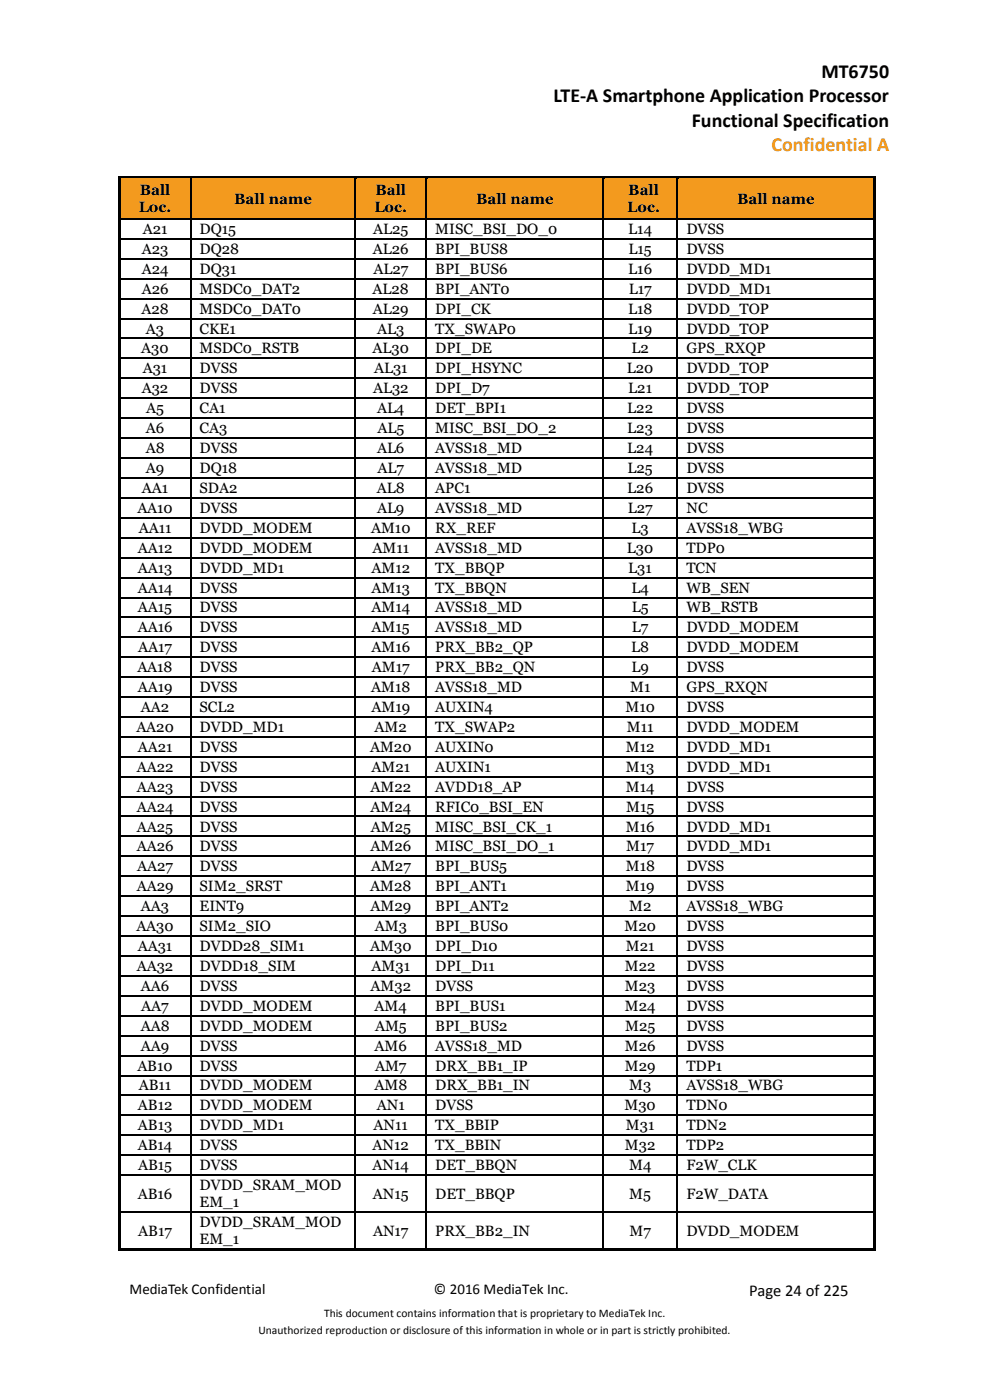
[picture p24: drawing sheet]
<svg xmlns="http://www.w3.org/2000/svg" width="210mm" height="297mm" viewBox="0 0 210 297" stroke-linecap="round" stroke-linejoin="round" font-family="sans-serif">
<defs><g id="words">
<g font-size="4.2">
<text x="174.2" y="16.5">MT6750</text>
<text x="117.4" y="21.7">LTE-A Smartphone Application Processor</text>
<text x="146.8" y="26.9">Functional Specification</text>
</g>
<text font-size="4.2" fill="#f39a1e" x="163.7" y="32.1">Confidential A</text>
<text font-size="3.5" x="159" y="275">Page 24 of 225</text>
<g font-size="3.2">
<text x="29.6" y="41.4">Ball</text>
<text x="79.6" y="41.4">Ball</text>
<text x="133.3" y="41.4">Ball</text>
<text x="29.4" y="45">Loc.</text>
<text x="49.7" y="43.2">Ball name</text>
<text x="79.4" y="45">Loc.</text>
<text x="101" y="43.2">Ball name</text>
<text x="133.1" y="45">Loc.</text>
<text x="156.4" y="43.2">Ball name</text>
<text x="30.1" y="53.9">A23</text>
<text x="30.3" y="49.7">A21</text>
<text x="42.3" y="49.7">DQ15</text>
<text x="42.3" y="53.9">DQ28</text>
<text x="79.1" y="53.9">AL26</text>
<text x="79.2" y="49.7">AL25</text>
<text x="92.3" y="49.7">MISC_BSI_DO_0</text>
<text x="92.3" y="53.9">BPI_BUS8</text>
<text x="133.3" y="49.7">L14</text>
<text x="133.3" y="53.9">L15</text>
<text x="145.6" y="49.7">DVSS</text>
<text x="145.6" y="53.9">DVSS</text>
<text x="30.1" y="58.1">A24</text>
<text x="42.3" y="58.1">DQ31</text>
<text x="79.2" y="58.1">AL27</text>
<text x="92.3" y="58.1">BPI_BUS6</text>
<text x="133.3" y="58.1">L16</text>
<text x="145.6" y="58.1">DVDD_MD1</text>
<text x="30.1" y="62.3">A26</text>
<text x="42.3" y="62.3">MSDC0_DAT2</text>
<text x="79.1" y="62.3">AL28</text>
<text x="92.3" y="62.3">BPI_ANT0</text>
<text x="133.4" y="62.3">L17</text>
<text x="145.6" y="62.3">DVDD_MD1</text>
<text x="30" y="66.6">A28</text>
<text x="31" y="70.8">A3</text>
<text x="42.3" y="66.6">MSDC0_DAT0</text>
<text x="42.3" y="70.8">CKE1</text>
<text x="79.1" y="66.6">AL29</text>
<text x="80" y="70.8">AL3</text>
<text x="92.3" y="66.6">DPI_CK</text>
<text x="92.3" y="70.8">TX_SWAP0</text>
<text x="133.2" y="66.6">L18</text>
<text x="133.3" y="70.8">L19</text>
<text x="145.6" y="66.6">DVDD_TOP</text>
<text x="145.6" y="70.8">DVDD_TOP</text>
<text x="30" y="75">A30</text>
<text x="42.3" y="75">MSDC0_RSTB</text>
<text x="79.1" y="75">AL30</text>
<text x="92.3" y="75">DPI_DE</text>
<text x="134" y="75">L2</text>
<text x="145.6" y="75">GPS_RXQP</text>
<text x="30.1" y="83.4">A32</text>
<text x="30.3" y="79.2">A31</text>
<text x="42.3" y="79.2">DVSS</text>
<text x="42.3" y="83.4">DVSS</text>
<text x="79.1" y="83.4">AL32</text>
<text x="79.4" y="79.2">AL31</text>
<text x="92.3" y="79.2">DPI_HSYNC</text>
<text x="92.3" y="83.4">DPI_D7</text>
<text x="133" y="79.2">L20</text>
<text x="133.3" y="83.4">L21</text>
<text x="145.6" y="79.2">DVDD_TOP</text>
<text x="145.6" y="83.4">DVDD_TOP</text>
<text x="31" y="87.7">A5</text>
<text x="42.3" y="87.7">CA1</text>
<text x="80" y="87.7">AL4</text>
<text x="92.3" y="87.7">DET_BPI1</text>
<text x="133.1" y="87.7">L22</text>
<text x="145.6" y="87.7">DVSS</text>
<text x="31" y="91.9">A6</text>
<text x="42.3" y="91.9">CA3</text>
<text x="80.1" y="91.9">AL5</text>
<text x="92.3" y="91.9">MISC_BSI_DO_2</text>
<text x="133.1" y="91.9">L23</text>
<text x="145.6" y="91.9">DVSS</text>
<text x="30.9" y="96.1">A8</text>
<text x="31" y="100.3">A9</text>
<text x="42.3" y="96.1">DVSS</text>
<text x="42.3" y="100.3">DQ18</text>
<text x="80" y="96.1">AL6</text>
<text x="80.1" y="100.3">AL7</text>
<text x="92.3" y="96.1">AVSS18_MD</text>
<text x="92.3" y="100.3">AVSS18_MD</text>
<text x="133.1" y="96.1">L24</text>
<text x="133.1" y="100.3">L25</text>
<text x="145.6" y="96.1">DVSS</text>
<text x="145.6" y="100.3">DVSS</text>
<text x="30.1" y="104.6">AA1</text>
<text x="42.3" y="104.6">SDA2</text>
<text x="79.9" y="104.6">AL8</text>
<text x="92.3" y="104.6">APC1</text>
<text x="133.1" y="104.6">L26</text>
<text x="145.6" y="104.6">DVSS</text>
<text x="29.1" y="108.8">AA10</text>
<text x="29.4" y="113">AA11</text>
<text x="42.3" y="108.8">DVSS</text>
<text x="42.3" y="113">DVDD_MODEM</text>
<text x="78.7" y="113">AM10</text>
<text x="80" y="108.8">AL9</text>
<text x="92.3" y="108.8">AVSS18_MD</text>
<text x="92.3" y="113">RX_REF</text>
<text x="133.2" y="108.8">L27</text>
<text x="134" y="113">L3</text>
<text x="145.6" y="108.8">NC</text>
<text x="145.6" y="113">AVSS18_WBG</text>
<text x="29.2" y="117.2">AA12</text>
<text x="42.3" y="117.2">DVDD_MODEM</text>
<text x="79" y="117.2">AM11</text>
<text x="92.3" y="117.2">AVSS18_MD</text>
<text x="133" y="117.2">L30</text>
<text x="145.6" y="117.2">TDP0</text>
<text x="29.2" y="121.5">AA13</text>
<text x="29.2" y="125.7">AA14</text>
<text x="42.3" y="121.5">DVDD_MD1</text>
<text x="42.3" y="125.7">DVSS</text>
<text x="78.8" y="121.5">AM12</text>
<text x="78.8" y="125.7">AM13</text>
<text x="92.3" y="121.5">TX_BBQP</text>
<text x="92.3" y="125.7">TX_BBQN</text>
<text x="133.3" y="121.5">L31</text>
<text x="134" y="125.7">L4</text>
<text x="145.6" y="121.5">TCN</text>
<text x="145.6" y="125.7">WB_SEN</text>
<text x="29.3" y="129.9">AA15</text>
<text x="42.3" y="129.9">DVSS</text>
<text x="78.8" y="129.9">AM14</text>
<text x="92.3" y="129.9">AVSS18_MD</text>
<text x="134" y="129.9">L5</text>
<text x="145.6" y="129.9">WB_RSTB</text>
<text x="29.2" y="134.2">AA16</text>
<text x="42.3" y="134.2">DVSS</text>
<text x="78.8" y="134.2">AM15</text>
<text x="92.3" y="134.2">AVSS18_MD</text>
<text x="134.1" y="134.2">L7</text>
<text x="145.6" y="134.2">DVDD_MODEM</text>
<text x="29.1" y="142.6">AA18</text>
<text x="29.3" y="138.4">AA17</text>
<text x="42.3" y="138.4">DVSS</text>
<text x="42.3" y="142.6">DVSS</text>
<text x="78.8" y="138.4">AM16</text>
<text x="78.9" y="142.6">AM17</text>
<text x="92.3" y="138.4">PRX_BB2_QP</text>
<text x="92.3" y="142.6">PRX_BB2_QN</text>
<text x="133.9" y="138.4">L8</text>
<text x="134" y="142.6">L9</text>
<text x="145.6" y="138.4">DVDD_MODEM</text>
<text x="145.6" y="142.6">DVSS</text>
<text x="29.2" y="146.8">AA19</text>
<text x="42.3" y="146.8">DVSS</text>
<text x="78.8" y="146.8">AM18</text>
<text x="92.3" y="146.8">AVSS18_MD</text>
<text x="133.7" y="146.8">M1</text>
<text x="145.6" y="146.8">GPS_RXQN</text>
<text x="28.9" y="155.3">AA20</text>
<text x="29.9" y="151.1">AA2</text>
<text x="42.3" y="151.1">SCL2</text>
<text x="42.3" y="155.3">DVDD_MD1</text>
<text x="78.8" y="151.1">AM19</text>
<text x="79.5" y="155.3">AM2</text>
<text x="92.3" y="151.1">AUXIN4</text>
<text x="92.3" y="155.3">TX_SWAP2</text>
<text x="132.7" y="151.1">M10</text>
<text x="133" y="155.3">M11</text>
<text x="145.6" y="151.1">DVSS</text>
<text x="145.6" y="155.3">DVDD_MODEM</text>
<text x="29.2" y="159.5">AA21</text>
<text x="42.3" y="159.5">DVSS</text>
<text x="78.5" y="159.5">AM20</text>
<text x="92.3" y="159.5">AUXIN0</text>
<text x="132.8" y="159.5">M12</text>
<text x="145.6" y="159.5">DVDD_MD1</text>
<text x="29" y="163.7">AA22</text>
<text x="29" y="168">AA23</text>
<text x="42.3" y="163.7">DVSS</text>
<text x="42.3" y="168">DVSS</text>
<text x="78.6" y="168">AM22</text>
<text x="78.8" y="163.7">AM21</text>
<text x="92.3" y="163.7">AUXIN1</text>
<text x="92.3" y="168">AVDD18_AP</text>
<text x="132.8" y="163.7">M13</text>
<text x="132.8" y="168">M14</text>
<text x="145.6" y="163.7">DVDD_MD1</text>
<text x="145.6" y="168">DVSS</text>
<text x="29" y="172.2">AA24</text>
<text x="42.3" y="172.2">DVSS</text>
<text x="78.6" y="172.2">AM24</text>
<text x="92.3" y="172.2">RFIC0_BSI_EN</text>
<text x="132.8" y="172.2">M15</text>
<text x="145.6" y="172.2">DVSS</text>
<text x="29" y="176.4">AA25</text>
<text x="42.3" y="176.4">DVSS</text>
<text x="78.7" y="176.4">AM25</text>
<text x="92.3" y="176.4">MISC_BSI_CK_1</text>
<text x="132.8" y="176.4">M16</text>
<text x="145.6" y="176.4">DVDD_MD1</text>
<text x="29" y="180.6">AA26</text>
<text x="29.1" y="184.9">AA27</text>
<text x="42.3" y="180.6">DVSS</text>
<text x="42.3" y="184.9">DVSS</text>
<text x="78.6" y="180.6">AM26</text>
<text x="78.7" y="184.9">AM27</text>
<text x="92.3" y="180.6">MISC_BSI_DO_1</text>
<text x="92.3" y="184.9">BPI_BUS5</text>
<text x="132.7" y="184.9">M18</text>
<text x="132.9" y="180.6">M17</text>
<text x="145.6" y="180.6">DVDD_MD1</text>
<text x="145.6" y="184.9">DVSS</text>
<text x="29" y="189.1">AA29</text>
<text x="42.3" y="189.1">SIM2_SRST</text>
<text x="78.5" y="189.1">AM28</text>
<text x="92.3" y="189.1">BPI_ANT1</text>
<text x="132.8" y="189.1">M19</text>
<text x="145.6" y="189.1">DVSS</text>
<text x="28.9" y="197.6">AA30</text>
<text x="29.9" y="193.3">AA3</text>
<text x="42.3" y="193.3">EINT9</text>
<text x="42.3" y="197.6">SIM2_SIO</text>
<text x="78.6" y="193.3">AM29</text>
<text x="79.5" y="197.6">AM3</text>
<text x="92.3" y="193.3">BPI_ANT2</text>
<text x="92.3" y="197.6">BPI_BUS0</text>
<text x="132.5" y="197.6">M20</text>
<text x="133.5" y="193.3">M2</text>
<text x="145.6" y="193.3">AVSS18_WBG</text>
<text x="145.6" y="197.6">DVSS</text>
<text x="29.2" y="201.7">AA31</text>
<text x="42.3" y="201.7">DVDD28_SIM1</text>
<text x="78.5" y="201.7">AM30</text>
<text x="92.3" y="201.7">DPI_D10</text>
<text x="132.8" y="201.7">M21</text>
<text x="145.6" y="201.7">DVSS</text>
<text x="29" y="206">AA32</text>
<text x="42.3" y="206">DVDD18_SIM</text>
<text x="78.8" y="206">AM31</text>
<text x="92.3" y="206">DPI_D11</text>
<text x="132.6" y="206">M22</text>
<text x="145.6" y="206">DVSS</text>
<text x="29.9" y="210.2">AA6</text>
<text x="30" y="214.4">AA7</text>
<text x="42.3" y="210.2">DVSS</text>
<text x="42.3" y="214.4">DVDD_MODEM</text>
<text x="78.6" y="210.2">AM32</text>
<text x="79.5" y="214.4">AM4</text>
<text x="92.3" y="210.2">DVSS</text>
<text x="92.3" y="214.4">BPI_BUS1</text>
<text x="132.6" y="210.2">M23</text>
<text x="132.6" y="214.4">M24</text>
<text x="145.6" y="210.2">DVSS</text>
<text x="145.6" y="214.4">DVSS</text>
<text x="29.9" y="218.7">AA8</text>
<text x="42.3" y="218.7">DVDD_MODEM</text>
<text x="79.6" y="218.7">AM5</text>
<text x="92.3" y="218.7">BPI_BUS2</text>
<text x="132.6" y="218.7">M25</text>
<text x="145.6" y="218.7">DVSS</text>
<text x="29.1" y="227.1">AB10</text>
<text x="29.9" y="222.9">AA9</text>
<text x="42.3" y="222.9">DVSS</text>
<text x="42.3" y="227.1">DVSS</text>
<text x="79.5" y="222.9">AM6</text>
<text x="79.6" y="227.1">AM7</text>
<text x="92.3" y="222.9">AVSS18_MD</text>
<text x="92.3" y="227.1">DRX_BB1_IP</text>
<text x="132.6" y="222.9">M26</text>
<text x="132.6" y="227.1">M29</text>
<text x="145.6" y="222.9">DVSS</text>
<text x="145.6" y="227.1">TDP1</text>
<text x="29.4" y="231.3">AB11</text>
<text x="42.3" y="231.3">DVDD_MODEM</text>
<text x="79.4" y="231.3">AM8</text>
<text x="92.3" y="231.3">DRX_BB1_IN</text>
<text x="133.5" y="231.3">M3</text>
<text x="145.6" y="231.3">AVSS18_WBG</text>
<text x="29.3" y="235.6">AB12</text>
<text x="29.3" y="239.8">AB13</text>
<text x="42.3" y="235.6">DVDD_MODEM</text>
<text x="42.3" y="239.8">DVDD_MD1</text>
<text x="79.3" y="239.8">AN11</text>
<text x="79.9" y="235.6">AN1</text>
<text x="92.3" y="235.6">DVSS</text>
<text x="92.3" y="239.8">TX_BBIP</text>
<text x="132.5" y="235.6">M30</text>
<text x="132.8" y="239.8">M31</text>
<text x="145.6" y="235.6">TDN0</text>
<text x="145.6" y="239.8">TDN2</text>
<text x="29.2" y="244">AB14</text>
<text x="42.3" y="244">DVSS</text>
<text x="79.1" y="244">AN12</text>
<text x="92.3" y="244">TX_BBIN</text>
<text x="132.6" y="244">M32</text>
<text x="145.6" y="244">TDP2</text>
<text x="29.3" y="248.2">AB15</text>
<text x="42.3" y="248.2">DVSS</text>
<text x="79.1" y="248.2">AN14</text>
<text x="92.3" y="248.2">DET_BBQN</text>
<text x="133.5" y="248.2">M4</text>
<text x="145.6" y="248.2">F2W_CLK</text>
<text x="29.2" y="254.3">AB16</text>
<text x="42.3" y="252.5">DVDD_SRAM_MOD</text>
<text x="42.3" y="256.1">EM_1</text>
<text x="79.1" y="254.3">AN15</text>
<text x="92.3" y="254.3">DET_BBQP</text>
<text x="133.5" y="254.3">M5</text>
<text x="145.6" y="254.3">F2W_DATA</text>
<text x="29.3" y="262.1">AB17</text>
<text x="42.3" y="260.3">DVDD_SRAM_MOD</text>
<text x="42.3" y="263.9">EM_1</text>
<text x="79.1" y="262.1">AN17</text>
<text x="92.3" y="262.1">PRX_BB2_IN</text>
<text x="133.5" y="262.1">M7</text>
<text x="145.6" y="262.1">DVDD_MODEM</text>
<text x="27.5" y="274.6">MediaTek Confidential</text>
<text x="92.1" y="274.6">© 2016 MediaTek Inc.</text>
</g>
<g font-size="2.5">
<text x="68.8" y="279.3">This document contains information that is proprietary to MediaTek Inc.</text>
<text x="54.8" y="283.1">Unauthorized reproduction or disclosure of this information in whole or in part is strictly prohibited.</text>
</g>
</g></defs>
<g fill="#f39a1e">
<path d="M25.7 37.9h1.6v8.4h-1.6z" fill-rule="evenodd"/>
<path d="M38.5 37.9h1.8v8.4h-1.8z" fill-rule="evenodd"/>
<path d="M27.3 37.9h11.2v4.2h-11.2z" fill-rule="evenodd"/>
<path d="M27.3 42.1h11.2v4.2h-11.2z" fill-rule="evenodd"/>
<path d="M40.6 37.9h34.7v1.8h-34.7z" fill-rule="evenodd"/>
<path d="M40.6 39.7h1.7v4.8h-1.7z" fill-rule="evenodd"/>
<path d="M73.5 39.7h1.8v4.8h-1.8z" fill-rule="evenodd"/>
<path d="M40.6 44.5h34.7v1.8h-34.7z" fill-rule="evenodd"/>
<path d="M42.3 39.7h31.2v4.8h-31.2z" fill-rule="evenodd"/>
<path d="M75.5 37.9h1.8v8.4h-1.8z" fill-rule="evenodd"/>
<path d="M88.5 37.9h1.8v8.4h-1.8z" fill-rule="evenodd"/>
<path d="M77.3 37.9h11.2v4.2h-11.2z" fill-rule="evenodd"/>
<path d="M77.3 42.1h11.2v4.2h-11.2z" fill-rule="evenodd"/>
<path d="M90.6 37.9h37.2v1.8h-37.2z" fill-rule="evenodd"/>
<path d="M90.6 39.7h1.7v4.8h-1.7z" fill-rule="evenodd"/>
<path d="M126.1 39.7h1.7v4.8h-1.7z" fill-rule="evenodd"/>
<path d="M90.6 44.5h37.2v1.8h-37.2z" fill-rule="evenodd"/>
<path d="M92.3 39.7h33.8v4.8h-33.8z" fill-rule="evenodd"/>
<path d="M128.1 37.9h1.8v8.4h-1.8z" fill-rule="evenodd"/>
<path d="M141.8 37.9h1.8v8.4h-1.8z" fill-rule="evenodd"/>
<path d="M129.9 37.9h11.9v4.2h-11.9z" fill-rule="evenodd"/>
<path d="M129.9 42.1h11.9v4.2h-11.9z" fill-rule="evenodd"/>
<path d="M143.8 37.9h41.4v1.8h-41.4z" fill-rule="evenodd"/>
<path d="M143.8 39.7h1.8v4.8h-1.8z" fill-rule="evenodd"/>
<path d="M183.6 39.7h1.6v4.8h-1.6z" fill-rule="evenodd"/>
<path d="M143.8 44.5h41.4v1.8h-41.4z" fill-rule="evenodd"/>
<path d="M145.6 39.7h38v4.8h-38z" fill-rule="evenodd"/>
</g>
<g fill="#000">
<path d="M25.2 37.3h.5v.6h-.5z" fill-rule="evenodd"/>
<path d="M25.2 37.3h.5v.5h-.5z" fill-rule="evenodd"/>
<path d="M25.7 37.3h14.6v.5h-14.6z" fill-rule="evenodd"/>
</g>
<path d="M25.7 37.8h14.6" fill="none" stroke="#f39a1e" stroke-width=".21"/>
<path d="M40.6 37.8l.2 .1z" fill-rule="evenodd" fill="#f39a1e"/>
<g fill="#000">
<path d="M40.3 37.8l.3 .1z" fill-rule="evenodd"/>
<path d="M40.3 37.3h.5v.5h-.5z" fill-rule="evenodd"/>
<path d="M40.8 37.3h34.5v.5h-34.5z" fill-rule="evenodd"/>
</g>
<path d="M40.8 37.8h34.5" fill="none" stroke="#f39a1e" stroke-width=".21"/>
<path d="M75.5 37.8l.3 .1z" fill-rule="evenodd" fill="#f39a1e"/>
<g fill="#000">
<path d="M75.3 37.8l.2 .1z" fill-rule="evenodd"/>
<path d="M75.3 37.3h.5v.5h-.5z" fill-rule="evenodd"/>
<path d="M75.8 37.3h14.5v.5h-14.5z" fill-rule="evenodd"/>
</g>
<path d="M75.8 37.8h14.5" fill="none" stroke="#f39a1e" stroke-width=".21"/>
<path d="M90.6 37.8l.2 .1z" fill-rule="evenodd" fill="#f39a1e"/>
<g fill="#000">
<path d="M90.3 37.8l.3 .1z" fill-rule="evenodd"/>
<path d="M90.3 37.3h.5v.5h-.5z" fill-rule="evenodd"/>
<path d="M90.8 37.3h37v.5h-37z" fill-rule="evenodd"/>
</g>
<path d="M90.8 37.8h37" fill="none" stroke="#f39a1e" stroke-width=".21"/>
<path d="M128.1 37.8l.2 .1z" fill-rule="evenodd" fill="#f39a1e"/>
<g fill="#000">
<path d="M127.8 37.8l.3 .1z" fill-rule="evenodd"/>
<path d="M127.8 37.3h.5v.5h-.5z" fill-rule="evenodd"/>
<path d="M128.3 37.3h15.3v.5h-15.3z" fill-rule="evenodd"/>
</g>
<path d="M128.3 37.8h15.3" fill="none" stroke="#f39a1e" stroke-width=".21"/>
<path d="M143.8 37.8l.3 .1z" fill-rule="evenodd" fill="#f39a1e"/>
<g fill="#000">
<path d="M143.6 37.8l.2 .1z" fill-rule="evenodd"/>
<path d="M143.6 37.3h.5v.5h-.5z" fill-rule="evenodd"/>
<path d="M144.1 37.3h41.1v.5h-41.1z" fill-rule="evenodd"/>
<path d="M185.2 37.3h.5v.6h-.5z" fill-rule="evenodd"/>
<path d="M185.2 37.3h.5v.5h-.5z" fill-rule="evenodd"/>
<path d="M25.2 37.9h.5v8.4h-.5z" fill-rule="evenodd"/>
<path d="M25.2 46.3h.5v.3h-.5z" fill-rule="evenodd"/>
<path d="M25.2 46.6h.5v4h-.5z" fill-rule="evenodd"/>
<path d="M25.2 50.6h.5v.2h-.5z" fill-rule="evenodd"/>
<path d="M25.2 50.8h.5v4h-.5z" fill-rule="evenodd"/>
<path d="M25.2 54.8h.5v.2h-.5z" fill-rule="evenodd"/>
<path d="M25.2 55h.5v4h-.5z" fill-rule="evenodd"/>
<path d="M25.2 59h.5v.3h-.5z" fill-rule="evenodd"/>
<path d="M40.3 46.3h.3v.3h-.3z" fill-rule="evenodd"/>
<path d="M40.3 50.6h.3v.2h-.3z" fill-rule="evenodd"/>
<path d="M40.3 54.8h.3v.2h-.3z" fill-rule="evenodd"/>
<path d="M40.3 59h.3v.3h-.3z" fill-rule="evenodd"/>
<path d="M75.3 46.3h.2v.3h-.2z" fill-rule="evenodd"/>
<path d="M75.3 50.6h.2v.2h-.2z" fill-rule="evenodd"/>
<path d="M75.3 54.8h.2v.2h-.2z" fill-rule="evenodd"/>
<path d="M75.3 59h.2v.3h-.2z" fill-rule="evenodd"/>
<path d="M90.3 46.3h.3v.3h-.3z" fill-rule="evenodd"/>
<path d="M90.3 50.6h.3v.2h-.3z" fill-rule="evenodd"/>
<path d="M90.3 54.8h.3v.2h-.3z" fill-rule="evenodd"/>
<path d="M90.3 59h.3v.3h-.3z" fill-rule="evenodd"/>
<path d="M127.8 46.3h.3v.3h-.3z" fill-rule="evenodd"/>
<path d="M127.8 50.6h.3v.2h-.3z" fill-rule="evenodd"/>
<path d="M127.8 54.8h.3v.2h-.3z" fill-rule="evenodd"/>
<path d="M127.8 59h.3v.3h-.3z" fill-rule="evenodd"/>
<path d="M143.6 46.3h.2v.3h-.2z" fill-rule="evenodd"/>
<path d="M143.6 50.6h.2v.2h-.2z" fill-rule="evenodd"/>
<path d="M143.6 54.8h.2v.2h-.2z" fill-rule="evenodd"/>
<path d="M143.6 59h.2v.3h-.2z" fill-rule="evenodd"/>
<path d="M185.2 37.9h.5v8.4h-.5z" fill-rule="evenodd"/>
<path d="M185.2 46.3h.5v.3h-.5z" fill-rule="evenodd"/>
<path d="M185.2 46.6h.5v4h-.5z" fill-rule="evenodd"/>
<path d="M185.2 50.6h.5v.2h-.5z" fill-rule="evenodd"/>
<path d="M185.2 50.8h.5v4h-.5z" fill-rule="evenodd"/>
<path d="M185.2 54.8h.5v.2h-.5z" fill-rule="evenodd"/>
<path d="M185.2 55h.5v4h-.5z" fill-rule="evenodd"/>
<path d="M185.2 59h.5v.3h-.5z" fill-rule="evenodd"/>
<path d="M25.2 59.3h.5v4h-.5z" fill-rule="evenodd"/>
<path d="M25.2 63.3h.5v.2h-.5z" fill-rule="evenodd"/>
<path d="M25.2 63.5h.5v3.9h-.5z" fill-rule="evenodd"/>
<path d="M25.2 67.4h.5v.3h-.5z" fill-rule="evenodd"/>
<path d="M25.2 67.7h.5v4h-.5z" fill-rule="evenodd"/>
<path d="M25.2 71.7h.5v.2h-.5z" fill-rule="evenodd"/>
<path d="M25.2 71.9h.5v4h-.5z" fill-rule="evenodd"/>
<path d="M25.2 75.9h.5v.3h-.5z" fill-rule="evenodd"/>
<path d="M40.3 63.3h.3v.2h-.3z" fill-rule="evenodd"/>
<path d="M40.3 67.4h.3v.3h-.3z" fill-rule="evenodd"/>
<path d="M40.3 71.7h.3v.2h-.3z" fill-rule="evenodd"/>
<path d="M40.3 75.9h.3v.3h-.3z" fill-rule="evenodd"/>
<path d="M75.3 63.3h.2v.2h-.2z" fill-rule="evenodd"/>
<path d="M75.3 67.4h.2v.3h-.2z" fill-rule="evenodd"/>
<path d="M75.3 71.7h.2v.2h-.2z" fill-rule="evenodd"/>
<path d="M75.3 75.9h.2v.3h-.2z" fill-rule="evenodd"/>
<path d="M90.3 63.3h.3v.2h-.3z" fill-rule="evenodd"/>
<path d="M90.3 67.4h.3v.3h-.3z" fill-rule="evenodd"/>
<path d="M90.3 71.7h.3v.2h-.3z" fill-rule="evenodd"/>
<path d="M90.3 75.9h.3v.3h-.3z" fill-rule="evenodd"/>
<path d="M127.8 63.3h.3v.2h-.3z" fill-rule="evenodd"/>
<path d="M127.8 67.4h.3v.3h-.3z" fill-rule="evenodd"/>
<path d="M127.8 71.7h.3v.2h-.3z" fill-rule="evenodd"/>
<path d="M127.8 75.9h.3v.3h-.3z" fill-rule="evenodd"/>
<path d="M143.6 63.3h.2v.2h-.2z" fill-rule="evenodd"/>
<path d="M143.6 67.4h.2v.3h-.2z" fill-rule="evenodd"/>
<path d="M143.6 71.7h.2v.2h-.2z" fill-rule="evenodd"/>
<path d="M143.6 75.9h.2v.3h-.2z" fill-rule="evenodd"/>
<path d="M185.2 59.3h.5v4h-.5z" fill-rule="evenodd"/>
<path d="M185.2 63.3h.5v.2h-.5z" fill-rule="evenodd"/>
<path d="M185.2 63.5h.5v3.9h-.5z" fill-rule="evenodd"/>
<path d="M185.2 67.4h.5v.3h-.5z" fill-rule="evenodd"/>
<path d="M185.2 67.7h.5v4h-.5z" fill-rule="evenodd"/>
<path d="M185.2 71.7h.5v.2h-.5z" fill-rule="evenodd"/>
<path d="M185.2 71.9h.5v4h-.5z" fill-rule="evenodd"/>
<path d="M185.2 75.9h.5v.3h-.5z" fill-rule="evenodd"/>
<path d="M25.2 76.2h.5v3.9h-.5z" fill-rule="evenodd"/>
<path d="M25.2 80.1h.5v.3h-.5z" fill-rule="evenodd"/>
<path d="M25.2 80.4h.5v4h-.5z" fill-rule="evenodd"/>
<path d="M25.2 84.4h.5v.2h-.5z" fill-rule="evenodd"/>
<path d="M25.2 84.6h.5v4h-.5z" fill-rule="evenodd"/>
<path d="M25.2 88.6h.5v.2h-.5z" fill-rule="evenodd"/>
<path d="M25.2 88.8h.5v4h-.5z" fill-rule="evenodd"/>
<path d="M25.2 92.8h.5v.3h-.5z" fill-rule="evenodd"/>
<path d="M25.2 93.1h.5v3.9h-.5z" fill-rule="evenodd"/>
<path d="M25.2 97h.5v.3h-.5z" fill-rule="evenodd"/>
<path d="M40.3 80.1h.3v.3h-.3z" fill-rule="evenodd"/>
<path d="M40.3 84.4h.3v.2h-.3z" fill-rule="evenodd"/>
<path d="M40.3 88.6h.3v.2h-.3z" fill-rule="evenodd"/>
<path d="M40.3 92.8h.3v.3h-.3z" fill-rule="evenodd"/>
<path d="M40.3 97h.3v.3h-.3z" fill-rule="evenodd"/>
<path d="M75.3 80.1h.2v.3h-.2z" fill-rule="evenodd"/>
<path d="M75.3 84.4h.2v.2h-.2z" fill-rule="evenodd"/>
<path d="M75.3 88.6h.2v.2h-.2z" fill-rule="evenodd"/>
<path d="M75.3 92.8h.2v.3h-.2z" fill-rule="evenodd"/>
<path d="M75.3 97h.2v.3h-.2z" fill-rule="evenodd"/>
<path d="M90.3 80.1h.3v.3h-.3z" fill-rule="evenodd"/>
<path d="M90.3 84.4h.3v.2h-.3z" fill-rule="evenodd"/>
<path d="M90.3 88.6h.3v.2h-.3z" fill-rule="evenodd"/>
<path d="M90.3 92.8h.3v.3h-.3z" fill-rule="evenodd"/>
<path d="M90.3 97h.3v.3h-.3z" fill-rule="evenodd"/>
<path d="M127.8 80.1h.3v.3h-.3z" fill-rule="evenodd"/>
<path d="M127.8 84.4h.3v.2h-.3z" fill-rule="evenodd"/>
<path d="M127.8 88.6h.3v.2h-.3z" fill-rule="evenodd"/>
<path d="M127.8 92.8h.3v.3h-.3z" fill-rule="evenodd"/>
<path d="M127.8 97h.3v.3h-.3z" fill-rule="evenodd"/>
<path d="M143.6 80.1h.2v.3h-.2z" fill-rule="evenodd"/>
<path d="M143.6 84.4h.2v.2h-.2z" fill-rule="evenodd"/>
<path d="M143.6 88.6h.2v.2h-.2z" fill-rule="evenodd"/>
<path d="M143.6 92.8h.2v.3h-.2z" fill-rule="evenodd"/>
<path d="M143.6 97h.2v.3h-.2z" fill-rule="evenodd"/>
<path d="M185.2 76.2h.5v3.9h-.5z" fill-rule="evenodd"/>
<path d="M185.2 80.1h.5v.3h-.5z" fill-rule="evenodd"/>
<path d="M185.2 80.4h.5v4h-.5z" fill-rule="evenodd"/>
<path d="M185.2 84.4h.5v.2h-.5z" fill-rule="evenodd"/>
<path d="M185.2 84.6h.5v4h-.5z" fill-rule="evenodd"/>
<path d="M185.2 88.6h.5v.2h-.5z" fill-rule="evenodd"/>
<path d="M185.2 88.8h.5v4h-.5z" fill-rule="evenodd"/>
<path d="M185.2 92.8h.5v.3h-.5z" fill-rule="evenodd"/>
<path d="M185.2 93.1h.5v3.9h-.5z" fill-rule="evenodd"/>
<path d="M185.2 97h.5v.3h-.5z" fill-rule="evenodd"/>
<path d="M25.2 97.3h.5v4h-.5z" fill-rule="evenodd"/>
<path d="M25.2 101.3h.5v.2h-.5z" fill-rule="evenodd"/>
<path d="M25.2 101.5h.5v4h-.5z" fill-rule="evenodd"/>
<path d="M25.2 105.5h.5v.3h-.5z" fill-rule="evenodd"/>
<path d="M25.2 105.8h.5v3.9h-.5z" fill-rule="evenodd"/>
<path d="M25.2 109.7h.5v.3h-.5z" fill-rule="evenodd"/>
<path d="M25.2 110h.5v3.9h-.5z" fill-rule="evenodd"/>
<path d="M25.2 113.9h.5v.3h-.5z" fill-rule="evenodd"/>
<path d="M25.2 114.2h.5v4h-.5z" fill-rule="evenodd"/>
<path d="M25.2 118.2h.5v.2h-.5z" fill-rule="evenodd"/>
<path d="M40.3 101.3h.3v.2h-.3z" fill-rule="evenodd"/>
<path d="M40.3 105.5h.3v.3h-.3z" fill-rule="evenodd"/>
<path d="M40.3 109.7h.3v.3h-.3z" fill-rule="evenodd"/>
<path d="M40.3 113.9h.3v.3h-.3z" fill-rule="evenodd"/>
<path d="M40.3 118.2h.3v.2h-.3z" fill-rule="evenodd"/>
<path d="M75.3 101.3h.2v.2h-.2z" fill-rule="evenodd"/>
<path d="M75.3 105.5h.2v.3h-.2z" fill-rule="evenodd"/>
<path d="M75.3 109.7h.2v.3h-.2z" fill-rule="evenodd"/>
<path d="M75.3 113.9h.2v.3h-.2z" fill-rule="evenodd"/>
<path d="M75.3 118.2h.2v.2h-.2z" fill-rule="evenodd"/>
<path d="M90.3 101.3h.3v.2h-.3z" fill-rule="evenodd"/>
<path d="M90.3 105.5h.3v.3h-.3z" fill-rule="evenodd"/>
<path d="M90.3 109.7h.3v.3h-.3z" fill-rule="evenodd"/>
<path d="M90.3 113.9h.3v.3h-.3z" fill-rule="evenodd"/>
<path d="M90.3 118.2h.3v.2h-.3z" fill-rule="evenodd"/>
<path d="M127.8 101.3h.3v.2h-.3z" fill-rule="evenodd"/>
<path d="M127.8 105.5h.3v.3h-.3z" fill-rule="evenodd"/>
<path d="M127.8 109.7h.3v.3h-.3z" fill-rule="evenodd"/>
<path d="M127.8 113.9h.3v.3h-.3z" fill-rule="evenodd"/>
<path d="M127.8 118.2h.3v.2h-.3z" fill-rule="evenodd"/>
<path d="M143.6 101.3h.2v.2h-.2z" fill-rule="evenodd"/>
<path d="M143.6 105.5h.2v.3h-.2z" fill-rule="evenodd"/>
<path d="M143.6 109.7h.2v.3h-.2z" fill-rule="evenodd"/>
<path d="M143.6 113.9h.2v.3h-.2z" fill-rule="evenodd"/>
<path d="M143.6 118.2h.2v.2h-.2z" fill-rule="evenodd"/>
<path d="M185.2 97.3h.5v4h-.5z" fill-rule="evenodd"/>
<path d="M185.2 101.3h.5v.2h-.5z" fill-rule="evenodd"/>
<path d="M185.2 101.5h.5v4h-.5z" fill-rule="evenodd"/>
<path d="M185.2 105.5h.5v.3h-.5z" fill-rule="evenodd"/>
<path d="M185.2 105.8h.5v3.9h-.5z" fill-rule="evenodd"/>
<path d="M185.2 109.7h.5v.3h-.5z" fill-rule="evenodd"/>
<path d="M185.2 110h.5v3.9h-.5z" fill-rule="evenodd"/>
<path d="M185.2 113.9h.5v.3h-.5z" fill-rule="evenodd"/>
<path d="M185.2 114.2h.5v4h-.5z" fill-rule="evenodd"/>
<path d="M185.2 118.2h.5v.2h-.5z" fill-rule="evenodd"/>
<path d="M25.2 118.4h.5v4h-.5z" fill-rule="evenodd"/>
<path d="M25.2 122.4h.5v.3h-.5z" fill-rule="evenodd"/>
<path d="M25.2 122.7h.5v3.9h-.5z" fill-rule="evenodd"/>
<path d="M25.2 126.6h.5v.3h-.5z" fill-rule="evenodd"/>
<path d="M25.2 126.9h.5v3.9h-.5z" fill-rule="evenodd"/>
<path d="M25.2 130.8h.5v.3h-.5z" fill-rule="evenodd"/>
<path d="M25.2 131.1h.5v4h-.5z" fill-rule="evenodd"/>
<path d="M25.2 135.1h.5v.2h-.5z" fill-rule="evenodd"/>
<path d="M25.2 135.3h.5v4h-.5z" fill-rule="evenodd"/>
<path d="M25.2 139.3h.5v.2h-.5z" fill-rule="evenodd"/>
<path d="M40.3 122.4h.3v.3h-.3z" fill-rule="evenodd"/>
<path d="M40.3 126.6h.3v.3h-.3z" fill-rule="evenodd"/>
<path d="M40.3 130.8h.3v.3h-.3z" fill-rule="evenodd"/>
<path d="M40.3 135.1h.3v.2h-.3z" fill-rule="evenodd"/>
<path d="M40.3 139.3h.3v.2h-.3z" fill-rule="evenodd"/>
<path d="M75.3 122.4h.2v.3h-.2z" fill-rule="evenodd"/>
<path d="M75.3 126.6h.2v.3h-.2z" fill-rule="evenodd"/>
<path d="M75.3 130.8h.2v.3h-.2z" fill-rule="evenodd"/>
<path d="M75.3 135.1h.2v.2h-.2z" fill-rule="evenodd"/>
<path d="M75.3 139.3h.2v.2h-.2z" fill-rule="evenodd"/>
<path d="M90.3 122.4h.3v.3h-.3z" fill-rule="evenodd"/>
<path d="M90.3 126.6h.3v.3h-.3z" fill-rule="evenodd"/>
<path d="M90.3 130.8h.3v.3h-.3z" fill-rule="evenodd"/>
<path d="M90.3 135.1h.3v.2h-.3z" fill-rule="evenodd"/>
<path d="M90.3 139.3h.3v.2h-.3z" fill-rule="evenodd"/>
<path d="M127.8 122.4h.3v.3h-.3z" fill-rule="evenodd"/>
<path d="M127.8 126.6h.3v.3h-.3z" fill-rule="evenodd"/>
<path d="M127.8 130.8h.3v.3h-.3z" fill-rule="evenodd"/>
<path d="M127.8 135.1h.3v.2h-.3z" fill-rule="evenodd"/>
<path d="M127.8 139.3h.3v.2h-.3z" fill-rule="evenodd"/>
<path d="M143.6 122.4h.2v.3h-.2z" fill-rule="evenodd"/>
<path d="M143.6 126.6h.2v.3h-.2z" fill-rule="evenodd"/>
<path d="M143.6 130.8h.2v.3h-.2z" fill-rule="evenodd"/>
<path d="M143.6 135.1h.2v.2h-.2z" fill-rule="evenodd"/>
<path d="M143.6 139.3h.2v.2h-.2z" fill-rule="evenodd"/>
<path d="M185.2 118.4h.5v4h-.5z" fill-rule="evenodd"/>
<path d="M185.2 122.4h.5v.3h-.5z" fill-rule="evenodd"/>
<path d="M185.2 122.7h.5v3.9h-.5z" fill-rule="evenodd"/>
<path d="M185.2 126.6h.5v.3h-.5z" fill-rule="evenodd"/>
<path d="M185.2 126.9h.5v3.9h-.5z" fill-rule="evenodd"/>
<path d="M185.2 130.8h.5v.3h-.5z" fill-rule="evenodd"/>
<path d="M185.2 131.1h.5v4h-.5z" fill-rule="evenodd"/>
<path d="M185.2 135.1h.5v.2h-.5z" fill-rule="evenodd"/>
<path d="M185.2 135.3h.5v4h-.5z" fill-rule="evenodd"/>
<path d="M185.2 139.3h.5v.2h-.5z" fill-rule="evenodd"/>
<path d="M25.2 139.5h.5v4h-.5z" fill-rule="evenodd"/>
<path d="M25.2 143.5h.5v.3h-.5z" fill-rule="evenodd"/>
<path d="M25.2 143.8h.5v4h-.5z" fill-rule="evenodd"/>
<path d="M25.2 147.8h.5v.2h-.5z" fill-rule="evenodd"/>
<path d="M25.2 148h.5v4h-.5z" fill-rule="evenodd"/>
<path d="M25.2 152h.5v.2h-.5z" fill-rule="evenodd"/>
<path d="M25.2 152.2h.5v4h-.5z" fill-rule="evenodd"/>
<path d="M25.2 156.2h.5v.2h-.5z" fill-rule="evenodd"/>
<path d="M40.3 143.5h.3v.3h-.3z" fill-rule="evenodd"/>
<path d="M40.3 147.8h.3v.2h-.3z" fill-rule="evenodd"/>
<path d="M40.3 152h.3v.2h-.3z" fill-rule="evenodd"/>
<path d="M40.3 156.2h.3v.2h-.3z" fill-rule="evenodd"/>
<path d="M75.3 143.5h.2v.3h-.2z" fill-rule="evenodd"/>
<path d="M75.3 147.8h.2v.2h-.2z" fill-rule="evenodd"/>
<path d="M75.3 152h.2v.2h-.2z" fill-rule="evenodd"/>
<path d="M75.3 156.2h.2v.2h-.2z" fill-rule="evenodd"/>
<path d="M90.3 143.5h.3v.3h-.3z" fill-rule="evenodd"/>
<path d="M90.3 147.8h.3v.2h-.3z" fill-rule="evenodd"/>
<path d="M90.3 152h.3v.2h-.3z" fill-rule="evenodd"/>
<path d="M90.3 156.2h.3v.2h-.3z" fill-rule="evenodd"/>
<path d="M127.8 143.5h.3v.3h-.3z" fill-rule="evenodd"/>
<path d="M127.8 147.8h.3v.2h-.3z" fill-rule="evenodd"/>
<path d="M127.8 152h.3v.2h-.3z" fill-rule="evenodd"/>
<path d="M127.8 156.2h.3v.2h-.3z" fill-rule="evenodd"/>
<path d="M143.6 143.5h.2v.3h-.2z" fill-rule="evenodd"/>
<path d="M143.6 147.8h.2v.2h-.2z" fill-rule="evenodd"/>
<path d="M143.6 152h.2v.2h-.2z" fill-rule="evenodd"/>
<path d="M143.6 156.2h.2v.2h-.2z" fill-rule="evenodd"/>
<path d="M185.2 139.5h.5v4h-.5z" fill-rule="evenodd"/>
<path d="M185.2 143.5h.5v.3h-.5z" fill-rule="evenodd"/>
<path d="M185.2 143.8h.5v4h-.5z" fill-rule="evenodd"/>
<path d="M185.2 147.8h.5v.2h-.5z" fill-rule="evenodd"/>
<path d="M185.2 148h.5v4h-.5z" fill-rule="evenodd"/>
<path d="M185.2 152h.5v.2h-.5z" fill-rule="evenodd"/>
<path d="M185.2 152.2h.5v4h-.5z" fill-rule="evenodd"/>
<path d="M185.2 156.2h.5v.2h-.5z" fill-rule="evenodd"/>
<path d="M25.2 156.4h.5v4h-.5z" fill-rule="evenodd"/>
<path d="M25.2 160.4h.5v.3h-.5z" fill-rule="evenodd"/>
<path d="M25.2 160.7h.5v4h-.5z" fill-rule="evenodd"/>
<path d="M25.2 164.7h.5v.2h-.5z" fill-rule="evenodd"/>
<path d="M25.2 164.9h.5v4h-.5z" fill-rule="evenodd"/>
<path d="M25.2 168.9h.5v.2h-.5z" fill-rule="evenodd"/>
<path d="M25.2 169.1h.5v4h-.5z" fill-rule="evenodd"/>
<path d="M25.2 173.1h.5v.2h-.5z" fill-rule="evenodd"/>
<path d="M25.2 173.3h.5v4h-.5z" fill-rule="evenodd"/>
<path d="M25.2 177.3h.5v.3h-.5z" fill-rule="evenodd"/>
<path d="M40.3 160.4h.3v.3h-.3z" fill-rule="evenodd"/>
<path d="M40.3 164.7h.3v.2h-.3z" fill-rule="evenodd"/>
<path d="M40.3 168.9h.3v.2h-.3z" fill-rule="evenodd"/>
<path d="M40.3 173.1h.3v.2h-.3z" fill-rule="evenodd"/>
<path d="M40.3 177.3h.3v.3h-.3z" fill-rule="evenodd"/>
<path d="M75.3 160.4h.2v.3h-.2z" fill-rule="evenodd"/>
<path d="M75.3 164.7h.2v.2h-.2z" fill-rule="evenodd"/>
<path d="M75.3 168.9h.2v.2h-.2z" fill-rule="evenodd"/>
<path d="M75.3 173.1h.2v.2h-.2z" fill-rule="evenodd"/>
<path d="M75.3 177.3h.2v.3h-.2z" fill-rule="evenodd"/>
<path d="M90.3 160.4h.3v.3h-.3z" fill-rule="evenodd"/>
<path d="M90.3 164.7h.3v.2h-.3z" fill-rule="evenodd"/>
<path d="M90.3 168.9h.3v.2h-.3z" fill-rule="evenodd"/>
<path d="M90.3 173.1h.3v.2h-.3z" fill-rule="evenodd"/>
<path d="M90.3 177.3h.3v.3h-.3z" fill-rule="evenodd"/>
<path d="M127.8 160.4h.3v.3h-.3z" fill-rule="evenodd"/>
<path d="M127.8 164.7h.3v.2h-.3z" fill-rule="evenodd"/>
<path d="M127.8 168.9h.3v.2h-.3z" fill-rule="evenodd"/>
<path d="M127.8 173.1h.3v.2h-.3z" fill-rule="evenodd"/>
<path d="M127.8 177.3h.3v.3h-.3z" fill-rule="evenodd"/>
<path d="M143.6 160.4h.2v.3h-.2z" fill-rule="evenodd"/>
<path d="M143.6 164.7h.2v.2h-.2z" fill-rule="evenodd"/>
<path d="M143.6 168.9h.2v.2h-.2z" fill-rule="evenodd"/>
<path d="M143.6 173.1h.2v.2h-.2z" fill-rule="evenodd"/>
<path d="M143.6 177.3h.2v.3h-.2z" fill-rule="evenodd"/>
<path d="M185.2 156.4h.5v4h-.5z" fill-rule="evenodd"/>
<path d="M185.2 160.4h.5v.3h-.5z" fill-rule="evenodd"/>
<path d="M185.2 160.7h.5v4h-.5z" fill-rule="evenodd"/>
<path d="M185.2 164.7h.5v.2h-.5z" fill-rule="evenodd"/>
<path d="M185.2 164.9h.5v4h-.5z" fill-rule="evenodd"/>
<path d="M185.2 168.9h.5v.2h-.5z" fill-rule="evenodd"/>
<path d="M185.2 169.1h.5v4h-.5z" fill-rule="evenodd"/>
<path d="M185.2 173.1h.5v.2h-.5z" fill-rule="evenodd"/>
<path d="M185.2 173.3h.5v4h-.5z" fill-rule="evenodd"/>
<path d="M185.2 177.3h.5v.3h-.5z" fill-rule="evenodd"/>
<path d="M25.2 177.6h.5v4h-.5z" fill-rule="evenodd"/>
<path d="M25.2 181.6h.5v.2h-.5z" fill-rule="evenodd"/>
<path d="M25.2 181.8h.5v4h-.5z" fill-rule="evenodd"/>
<path d="M25.2 185.8h.5v.2h-.5z" fill-rule="evenodd"/>
<path d="M25.2 186h.5v4h-.5z" fill-rule="evenodd"/>
<path d="M25.2 190h.5v.3h-.5z" fill-rule="evenodd"/>
<path d="M25.2 190.3h.5v3.9h-.5z" fill-rule="evenodd"/>
<path d="M25.2 194.2h.5v.3h-.5z" fill-rule="evenodd"/>
<path d="M25.2 194.5h.5v3.9h-.5z" fill-rule="evenodd"/>
<path d="M25.2 198.4h.5v.3h-.5z" fill-rule="evenodd"/>
<path d="M40.3 181.6h.3v.2h-.3z" fill-rule="evenodd"/>
<path d="M40.3 185.8h.3v.2h-.3z" fill-rule="evenodd"/>
<path d="M40.3 190h.3v.3h-.3z" fill-rule="evenodd"/>
<path d="M40.3 194.2h.3v.3h-.3z" fill-rule="evenodd"/>
<path d="M40.3 198.4h.3v.3h-.3z" fill-rule="evenodd"/>
<path d="M75.3 181.6h.2v.2h-.2z" fill-rule="evenodd"/>
<path d="M75.3 185.8h.2v.2h-.2z" fill-rule="evenodd"/>
<path d="M75.3 190h.2v.3h-.2z" fill-rule="evenodd"/>
<path d="M75.3 194.2h.2v.3h-.2z" fill-rule="evenodd"/>
<path d="M75.3 198.4h.2v.3h-.2z" fill-rule="evenodd"/>
<path d="M90.3 181.6h.3v.2h-.3z" fill-rule="evenodd"/>
<path d="M90.3 185.8h.3v.2h-.3z" fill-rule="evenodd"/>
<path d="M90.3 190h.3v.3h-.3z" fill-rule="evenodd"/>
<path d="M90.3 194.2h.3v.3h-.3z" fill-rule="evenodd"/>
<path d="M90.3 198.4h.3v.3h-.3z" fill-rule="evenodd"/>
<path d="M127.8 181.6h.3v.2h-.3z" fill-rule="evenodd"/>
<path d="M127.8 185.8h.3v.2h-.3z" fill-rule="evenodd"/>
<path d="M127.8 190h.3v.3h-.3z" fill-rule="evenodd"/>
<path d="M127.8 194.2h.3v.3h-.3z" fill-rule="evenodd"/>
<path d="M127.8 198.4h.3v.3h-.3z" fill-rule="evenodd"/>
<path d="M143.6 181.6h.2v.2h-.2z" fill-rule="evenodd"/>
<path d="M143.6 185.8h.2v.2h-.2z" fill-rule="evenodd"/>
<path d="M143.6 190h.2v.3h-.2z" fill-rule="evenodd"/>
<path d="M143.6 194.2h.2v.3h-.2z" fill-rule="evenodd"/>
<path d="M143.6 198.4h.2v.3h-.2z" fill-rule="evenodd"/>
<path d="M185.2 177.6h.5v4h-.5z" fill-rule="evenodd"/>
<path d="M185.2 181.6h.5v.2h-.5z" fill-rule="evenodd"/>
<path d="M185.2 181.8h.5v4h-.5z" fill-rule="evenodd"/>
<path d="M185.2 185.8h.5v.2h-.5z" fill-rule="evenodd"/>
<path d="M185.2 186h.5v4h-.5z" fill-rule="evenodd"/>
<path d="M185.2 190h.5v.3h-.5z" fill-rule="evenodd"/>
<path d="M185.2 190.3h.5v3.9h-.5z" fill-rule="evenodd"/>
<path d="M185.2 194.2h.5v.3h-.5z" fill-rule="evenodd"/>
<path d="M185.2 194.5h.5v3.9h-.5z" fill-rule="evenodd"/>
<path d="M185.2 198.4h.5v.3h-.5z" fill-rule="evenodd"/>
<path d="M25.2 198.7h.5v4h-.5z" fill-rule="evenodd"/>
<path d="M25.2 202.7h.5v.2h-.5z" fill-rule="evenodd"/>
<path d="M25.2 202.9h.5v4h-.5z" fill-rule="evenodd"/>
<path d="M25.2 206.9h.5v.3h-.5z" fill-rule="evenodd"/>
<path d="M25.2 207.2h.5v3.9h-.5z" fill-rule="evenodd"/>
<path d="M25.2 211.1h.5v.3h-.5z" fill-rule="evenodd"/>
<path d="M25.2 211.4h.5v3.9h-.5z" fill-rule="evenodd"/>
<path d="M25.2 215.3h.5v.3h-.5z" fill-rule="evenodd"/>
<path d="M25.2 215.6h.5v4h-.5z" fill-rule="evenodd"/>
<path d="M25.2 219.6h.5v.2h-.5z" fill-rule="evenodd"/>
<path d="M40.3 202.7h.3v.2h-.3z" fill-rule="evenodd"/>
<path d="M40.3 206.9h.3v.3h-.3z" fill-rule="evenodd"/>
<path d="M40.3 211.1h.3v.3h-.3z" fill-rule="evenodd"/>
<path d="M40.3 215.3h.3v.3h-.3z" fill-rule="evenodd"/>
<path d="M40.3 219.6h.3v.2h-.3z" fill-rule="evenodd"/>
<path d="M75.3 202.7h.2v.2h-.2z" fill-rule="evenodd"/>
<path d="M75.3 206.9h.2v.3h-.2z" fill-rule="evenodd"/>
<path d="M75.3 211.1h.2v.3h-.2z" fill-rule="evenodd"/>
<path d="M75.3 215.3h.2v.3h-.2z" fill-rule="evenodd"/>
<path d="M75.3 219.6h.2v.2h-.2z" fill-rule="evenodd"/>
<path d="M90.3 202.7h.3v.2h-.3z" fill-rule="evenodd"/>
<path d="M90.3 206.9h.3v.3h-.3z" fill-rule="evenodd"/>
<path d="M90.3 211.1h.3v.3h-.3z" fill-rule="evenodd"/>
<path d="M90.3 215.3h.3v.3h-.3z" fill-rule="evenodd"/>
<path d="M90.3 219.6h.3v.2h-.3z" fill-rule="evenodd"/>
<path d="M127.8 202.7h.3v.2h-.3z" fill-rule="evenodd"/>
<path d="M127.8 206.9h.3v.3h-.3z" fill-rule="evenodd"/>
<path d="M127.8 211.1h.3v.3h-.3z" fill-rule="evenodd"/>
<path d="M127.8 215.3h.3v.3h-.3z" fill-rule="evenodd"/>
<path d="M127.8 219.6h.3v.2h-.3z" fill-rule="evenodd"/>
<path d="M143.6 202.7h.2v.2h-.2z" fill-rule="evenodd"/>
<path d="M143.6 206.9h.2v.3h-.2z" fill-rule="evenodd"/>
<path d="M143.6 211.1h.2v.3h-.2z" fill-rule="evenodd"/>
<path d="M143.6 215.3h.2v.3h-.2z" fill-rule="evenodd"/>
<path d="M143.6 219.6h.2v.2h-.2z" fill-rule="evenodd"/>
<path d="M185.2 198.7h.5v4h-.5z" fill-rule="evenodd"/>
<path d="M185.2 202.7h.5v.2h-.5z" fill-rule="evenodd"/>
<path d="M185.2 202.9h.5v4h-.5z" fill-rule="evenodd"/>
<path d="M185.2 206.9h.5v.3h-.5z" fill-rule="evenodd"/>
<path d="M185.2 207.2h.5v3.9h-.5z" fill-rule="evenodd"/>
<path d="M185.2 211.1h.5v.3h-.5z" fill-rule="evenodd"/>
<path d="M185.2 211.4h.5v3.9h-.5z" fill-rule="evenodd"/>
<path d="M185.2 215.3h.5v.3h-.5z" fill-rule="evenodd"/>
<path d="M185.2 215.6h.5v4h-.5z" fill-rule="evenodd"/>
<path d="M185.2 219.6h.5v.2h-.5z" fill-rule="evenodd"/>
<path d="M25.2 219.8h.5v4h-.5z" fill-rule="evenodd"/>
<path d="M25.2 223.8h.5v.3h-.5z" fill-rule="evenodd"/>
<path d="M25.2 224.1h.5v3.9h-.5z" fill-rule="evenodd"/>
<path d="M25.2 228h.5v.3h-.5z" fill-rule="evenodd"/>
<path d="M25.2 228.3h.5v4h-.5z" fill-rule="evenodd"/>
<path d="M25.2 232.3h.5v.2h-.5z" fill-rule="evenodd"/>
<path d="M25.2 232.5h.5v4h-.5z" fill-rule="evenodd"/>
<path d="M25.2 236.5h.5v.2h-.5z" fill-rule="evenodd"/>
<path d="M40.3 223.8h.3v.3h-.3z" fill-rule="evenodd"/>
<path d="M40.3 228h.3v.3h-.3z" fill-rule="evenodd"/>
<path d="M40.3 232.3h.3v.2h-.3z" fill-rule="evenodd"/>
<path d="M40.3 236.5h.3v.2h-.3z" fill-rule="evenodd"/>
<path d="M75.3 223.8h.2v.3h-.2z" fill-rule="evenodd"/>
<path d="M75.3 228h.2v.3h-.2z" fill-rule="evenodd"/>
<path d="M75.3 232.3h.2v.2h-.2z" fill-rule="evenodd"/>
<path d="M75.3 236.5h.2v.2h-.2z" fill-rule="evenodd"/>
<path d="M90.3 223.8h.3v.3h-.3z" fill-rule="evenodd"/>
<path d="M90.3 228h.3v.3h-.3z" fill-rule="evenodd"/>
<path d="M90.3 232.3h.3v.2h-.3z" fill-rule="evenodd"/>
<path d="M90.3 236.5h.3v.2h-.3z" fill-rule="evenodd"/>
<path d="M127.8 223.8h.3v.3h-.3z" fill-rule="evenodd"/>
<path d="M127.8 228h.3v.3h-.3z" fill-rule="evenodd"/>
<path d="M127.8 232.3h.3v.2h-.3z" fill-rule="evenodd"/>
<path d="M127.8 236.5h.3v.2h-.3z" fill-rule="evenodd"/>
<path d="M143.6 223.8h.2v.3h-.2z" fill-rule="evenodd"/>
<path d="M143.6 228h.2v.3h-.2z" fill-rule="evenodd"/>
<path d="M143.6 232.3h.2v.2h-.2z" fill-rule="evenodd"/>
<path d="M143.6 236.5h.2v.2h-.2z" fill-rule="evenodd"/>
<path d="M185.2 219.8h.5v4h-.5z" fill-rule="evenodd"/>
<path d="M185.2 223.8h.5v.3h-.5z" fill-rule="evenodd"/>
<path d="M185.2 224.1h.5v3.9h-.5z" fill-rule="evenodd"/>
<path d="M185.2 228h.5v.3h-.5z" fill-rule="evenodd"/>
<path d="M185.2 228.3h.5v4h-.5z" fill-rule="evenodd"/>
<path d="M185.2 232.3h.5v.2h-.5z" fill-rule="evenodd"/>
<path d="M185.2 232.5h.5v4h-.5z" fill-rule="evenodd"/>
<path d="M185.2 236.5h.5v.2h-.5z" fill-rule="evenodd"/>
<path d="M25.2 236.7h.5v4h-.5z" fill-rule="evenodd"/>
<path d="M25.2 240.7h.5v.3h-.5z" fill-rule="evenodd"/>
<path d="M25.2 241h.5v3.9h-.5z" fill-rule="evenodd"/>
<path d="M25.2 244.9h.5v.3h-.5z" fill-rule="evenodd"/>
<path d="M25.2 245.2h.5v4h-.5z" fill-rule="evenodd"/>
<path d="M25.2 249.2h.5v.2h-.5z" fill-rule="evenodd"/>
<path d="M25.2 249.4h.5v7.6h-.5z" fill-rule="evenodd"/>
<path d="M25.2 257h.5v.3h-.5z" fill-rule="evenodd"/>
<path d="M40.3 240.7h.3v.3h-.3z" fill-rule="evenodd"/>
<path d="M40.3 244.9h.3v.3h-.3z" fill-rule="evenodd"/>
<path d="M40.3 249.2h.3v.2h-.3z" fill-rule="evenodd"/>
<path d="M40.3 257h.3v.3h-.3z" fill-rule="evenodd"/>
<path d="M75.3 240.7h.2v.3h-.2z" fill-rule="evenodd"/>
<path d="M75.3 244.9h.2v.3h-.2z" fill-rule="evenodd"/>
<path d="M75.3 249.2h.2v.2h-.2z" fill-rule="evenodd"/>
<path d="M75.3 257h.2v.3h-.2z" fill-rule="evenodd"/>
<path d="M90.3 240.7h.3v.3h-.3z" fill-rule="evenodd"/>
<path d="M90.3 244.9h.3v.3h-.3z" fill-rule="evenodd"/>
<path d="M90.3 249.2h.3v.2h-.3z" fill-rule="evenodd"/>
<path d="M90.3 257h.3v.3h-.3z" fill-rule="evenodd"/>
<path d="M127.8 240.7h.3v.3h-.3z" fill-rule="evenodd"/>
<path d="M127.8 244.9h.3v.3h-.3z" fill-rule="evenodd"/>
<path d="M127.8 249.2h.3v.2h-.3z" fill-rule="evenodd"/>
<path d="M127.8 257h.3v.3h-.3z" fill-rule="evenodd"/>
<path d="M143.6 240.7h.2v.3h-.2z" fill-rule="evenodd"/>
<path d="M143.6 244.9h.2v.3h-.2z" fill-rule="evenodd"/>
<path d="M143.6 249.2h.2v.2h-.2z" fill-rule="evenodd"/>
<path d="M143.6 257h.2v.3h-.2z" fill-rule="evenodd"/>
<path d="M185.2 236.7h.5v4h-.5z" fill-rule="evenodd"/>
<path d="M185.2 240.7h.5v.3h-.5z" fill-rule="evenodd"/>
<path d="M185.2 241h.5v3.9h-.5z" fill-rule="evenodd"/>
<path d="M185.2 244.9h.5v.3h-.5z" fill-rule="evenodd"/>
<path d="M185.2 245.2h.5v4h-.5z" fill-rule="evenodd"/>
<path d="M185.2 249.2h.5v.2h-.5z" fill-rule="evenodd"/>
<path d="M185.2 249.4h.5v7.6h-.5z" fill-rule="evenodd"/>
<path d="M185.2 257h.5v.3h-.5z" fill-rule="evenodd"/>
<path d="M25.2 257.3h.5v7.5h-.5z" fill-rule="evenodd"/>
<path d="M25.2 264.8h.5v.5h-.5z" fill-rule="evenodd"/>
<path d="M25.2 264.8h.5v.5h-.5z" fill-rule="evenodd"/>
<path d="M25.7 264.8h14.6v.5h-14.6z" fill-rule="evenodd"/>
<path d="M40.3 264.8h.5v.5h-.5z" fill-rule="evenodd"/>
<path d="M40.8 264.8h34.5v.5h-34.5z" fill-rule="evenodd"/>
<path d="M75.3 264.8h.5v.5h-.5z" fill-rule="evenodd"/>
<path d="M75.8 264.8h14.5v.5h-14.5z" fill-rule="evenodd"/>
<path d="M90.3 264.8h.5v.5h-.5z" fill-rule="evenodd"/>
<path d="M90.8 264.8h37v.5h-37z" fill-rule="evenodd"/>
<path d="M127.8 264.8h.5v.5h-.5z" fill-rule="evenodd"/>
<path d="M128.3 264.8h15.3v.5h-15.3z" fill-rule="evenodd"/>
<path d="M143.6 264.8h.5v.5h-.5z" fill-rule="evenodd"/>
<path d="M144.1 264.8h41.1v.5h-41.1z" fill-rule="evenodd"/>
<path d="M185.2 257.3h.5v7.5h-.5z" fill-rule="evenodd"/>
<path d="M185.2 264.8h.5v.5h-.5z" fill-rule="evenodd"/>
<path d="M185.2 264.8h.5v.5h-.5z" fill-rule="evenodd"/>
</g>
<path d="M144.1 37.8h41.1" fill="none" stroke="#f39a1e" stroke-width=".21"/>
<g fill="none" stroke="#000" stroke-width=".25">
<path d="M40.4 37.9v8.4M75.4 37.9v8.4M90.4 37.9v8.4M128 37.9v8.4M143.7 37.9v8.4M25.7 46.4h14.6M25.7 50.7h14.6M25.7 54.9h14.6M25.7 59.1h14.6M40.4 46.6v4M40.4 50.8v4M40.4 55v4"/>
<path d="M40.4 59.3v4M40.6 46.4h34.7M40.6 50.7h34.7M40.6 54.9h34.7M40.6 59.1h34.7M75.4 46.6v4M75.4 50.8v4M75.4 55v4M75.4 59.3v4M75.5 46.4h14.8M75.5 50.7h14.8M75.5 54.9h14.8"/>
<path d="M75.5 59.1h14.8M90.4 46.6v4M90.4 50.8v4M90.4 55v4M90.4 59.3v4M90.6 46.4h37.2M90.6 50.7h37.2M90.6 54.9h37.2M90.6 59.1h37.2M128 46.6v4M128 50.8v4M128 55v4"/>
<path d="M128 59.3v4M128.1 46.4h15.5M128.1 50.7h15.5M128.1 54.9h15.5M128.1 59.1h15.5M143.7 46.6v4M143.7 50.8v4M143.7 55v4M143.7 59.3v4M143.8 46.4h41.4M143.8 50.7h41.4M143.8 54.9h41.4"/>
<path d="M143.8 59.1h41.4M25.7 63.4h14.6M25.7 67.6h14.6M25.7 71.8h14.6M25.7 76h14.6M40.4 63.5v3.9M40.4 67.7v4M40.4 71.9v4M40.4 76.2v3.9M40.6 63.4h34.7M40.6 67.6h34.7M40.6 71.8h34.7"/>
<path d="M40.6 76h34.7M75.4 63.5v3.9M75.4 67.7v4M75.4 71.9v4M75.4 76.2v3.9M75.5 63.4h14.8M75.5 67.6h14.8M75.5 71.8h14.8M75.5 76h14.8M90.4 63.5v3.9M90.4 67.7v4M90.4 71.9v4"/>
<path d="M90.4 76.2v3.9M90.6 63.4h37.2M90.6 67.6h37.2M90.6 71.8h37.2M90.6 76h37.2M128 63.5v3.9M128 67.7v4M128 71.9v4M128 76.2v3.9M128.1 63.4h15.5M128.1 67.6h15.5M128.1 71.8h15.5"/>
<path d="M128.1 76h15.5M143.7 63.5v3.9M143.7 67.7v4M143.7 71.9v4M143.7 76.2v3.9M143.8 63.4h41.4M143.8 67.6h41.4M143.8 71.8h41.4M143.8 76h41.4M25.7 80.3h14.6M25.7 84.5h14.6M25.7 88.7h14.6"/>
<path d="M25.7 92.9h14.6M25.7 97.2h14.6M40.4 80.4v4M40.4 84.6v4M40.4 88.8v4M40.4 93.1v3.9M40.4 97.3v4M40.6 80.3h34.7M40.6 84.5h34.7M40.6 88.7h34.7M40.6 92.9h34.7M40.6 97.2h34.7"/>
<path d="M75.4 80.4v4M75.4 84.6v4M75.4 88.8v4M75.4 93.1v3.9M75.4 97.3v4M75.5 80.3h14.8M75.5 84.5h14.8M75.5 88.7h14.8M75.5 92.9h14.8M75.5 97.2h14.8M90.4 80.4v4M90.4 84.6v4"/>
<path d="M90.4 88.8v4M90.4 93.1v3.9M90.4 97.3v4M90.6 80.3h37.2M90.6 84.5h37.2M90.6 88.7h37.2M90.6 92.9h37.2M90.6 97.2h37.2M128 80.4v4M128 84.6v4M128 88.8v4M128 93.1v3.9"/>
<path d="M128 97.3v4M128.1 80.3h15.5M128.1 84.5h15.5M128.1 88.7h15.5M128.1 92.9h15.5M128.1 97.2h15.5M143.7 80.4v4M143.7 84.6v4M143.7 88.8v4M143.7 93.1v3.9M143.7 97.3v4M143.8 80.3h41.4"/>
<path d="M143.8 84.5h41.4M143.8 88.7h41.4M143.8 92.9h41.4M143.8 97.2h41.4M25.7 101.4h14.6M25.7 105.6h14.6M25.7 109.8h14.6M25.7 114.1h14.6M25.7 118.3h14.6M40.4 101.5v4M40.4 105.8v3.9M40.4 110v3.9"/>
<path d="M40.4 114.2v4M40.4 118.4v4M40.6 101.4h34.7M40.6 105.6h34.7M40.6 109.8h34.7M40.6 114.1h34.7M40.6 118.3h34.7M75.4 101.5v4M75.4 105.8v3.9M75.4 110v3.9M75.4 114.2v4M75.4 118.4v4"/>
<path d="M75.5 101.4h14.8M75.5 105.6h14.8M75.5 109.8h14.8M75.5 114.1h14.8M75.5 118.3h14.8M90.4 101.5v4M90.4 105.8v3.9M90.4 110v3.9M90.4 114.2v4M90.4 118.4v4M90.6 101.4h37.2M90.6 105.6h37.2"/>
<path d="M90.6 109.8h37.2M90.6 114.1h37.2M90.6 118.3h37.2M128 101.5v4M128 105.8v3.9M128 110v3.9M128 114.2v4M128 118.4v4M128.1 101.4h15.5M128.1 105.6h15.5M128.1 109.8h15.5M128.1 114.1h15.5"/>
<path d="M128.1 118.3h15.5M143.7 101.5v4M143.7 105.8v3.9M143.7 110v3.9M143.7 114.2v4M143.7 118.4v4M143.8 101.4h41.4M143.8 105.6h41.4M143.8 109.8h41.4M143.8 114.1h41.4M143.8 118.3h41.4M25.7 122.5h14.6"/>
<path d="M25.7 126.8h14.6M25.7 131h14.6M25.7 135.2h14.6M25.7 139.4h14.6M40.4 122.7v3.9M40.4 126.9v3.9M40.4 131.1v4M40.4 135.3v4M40.4 139.5v4M40.6 122.5h34.7M40.6 126.8h34.7M40.6 131h34.7"/>
<path d="M40.6 135.2h34.7M40.6 139.4h34.7M75.4 122.7v3.9M75.4 126.9v3.9M75.4 131.1v4M75.4 135.3v4M75.4 139.5v4M75.5 122.5h14.8M75.5 126.8h14.8M75.5 131h14.8M75.5 135.2h14.8M75.5 139.4h14.8"/>
<path d="M90.4 122.7v3.9M90.4 126.9v3.9M90.4 131.1v4M90.4 135.3v4M90.4 139.5v4M90.6 122.5h37.2M90.6 126.8h37.2M90.6 131h37.2M90.6 135.2h37.2M90.6 139.4h37.2M128 122.7v3.9M128 126.9v3.9"/>
<path d="M128 131.1v4M128 135.3v4M128 139.5v4M128.1 122.5h15.5M128.1 126.8h15.5M128.1 131h15.5M128.1 135.2h15.5M128.1 139.4h15.5M143.7 122.7v3.9M143.7 126.9v3.9M143.7 131.1v4M143.7 135.3v4"/>
<path d="M143.7 139.5v4M143.8 122.5h41.4M143.8 126.8h41.4M143.8 131h41.4M143.8 135.2h41.4M143.8 139.4h41.4M25.7 143.7h14.6M25.7 147.9h14.6M25.7 152.1h14.6M25.7 156.3h14.6M40.4 143.8v4M40.4 148v4"/>
<path d="M40.4 152.2v4M40.4 156.4v4M40.6 143.7h34.7M40.6 147.9h34.7M40.6 152.1h34.7M40.6 156.3h34.7M75.4 143.8v4M75.4 148v4M75.4 152.2v4M75.4 156.4v4M75.5 143.7h14.8M75.5 147.9h14.8"/>
<path d="M75.5 152.1h14.8M75.5 156.3h14.8M90.4 143.8v4M90.4 148v4M90.4 152.2v4M90.4 156.4v4M90.6 143.7h37.2M90.6 147.9h37.2M90.6 152.1h37.2M90.6 156.3h37.2M128 143.8v4M128 148v4"/>
<path d="M128 152.2v4M128 156.4v4M128.1 143.7h15.5M128.1 147.9h15.5M128.1 152.1h15.5M128.1 156.3h15.5M143.7 143.8v4M143.7 148v4M143.7 152.2v4M143.7 156.4v4M143.8 143.7h41.4M143.8 147.9h41.4"/>
<path d="M143.8 152.1h41.4M143.8 156.3h41.4M25.7 160.6h14.6M25.7 164.8h14.6M25.7 169h14.6M25.7 173.2h14.6M25.7 177.4h14.6M40.4 160.7v4M40.4 164.9v4M40.4 169.1v4M40.4 173.3v4M40.4 177.6v4"/>
<path d="M40.6 160.6h34.7M40.6 164.8h34.7M40.6 169h34.7M40.6 173.2h34.7M40.6 177.4h34.7M75.4 160.7v4M75.4 164.9v4M75.4 169.1v4M75.4 173.3v4M75.4 177.6v4M75.5 160.6h14.8M75.5 164.8h14.8"/>
<path d="M75.5 169h14.8M75.5 173.2h14.8M75.5 177.4h14.8M90.4 160.7v4M90.4 164.9v4M90.4 169.1v4M90.4 173.3v4M90.4 177.6v4M90.6 160.6h37.2M90.6 164.8h37.2M90.6 169h37.2M90.6 173.2h37.2"/>
<path d="M90.6 177.4h37.2M128 160.7v4M128 164.9v4M128 169.1v4M128 173.3v4M128 177.6v4M128.1 160.6h15.5M128.1 164.8h15.5M128.1 169h15.5M128.1 173.2h15.5M128.1 177.4h15.5M143.7 160.7v4"/>
<path d="M143.7 164.9v4M143.7 169.1v4M143.7 173.3v4M143.7 177.6v4M143.8 160.6h41.4M143.8 164.8h41.4M143.8 169h41.4M143.8 173.2h41.4M143.8 177.4h41.4M25.7 181.7h14.6M25.7 185.9h14.6M25.7 190.1h14.6"/>
<path d="M25.7 194.3h14.6M25.7 198.6h14.6M40.4 181.8v4M40.4 186v4M40.4 190.3v3.9M40.4 194.5v3.9M40.4 198.7v4M40.6 181.7h34.7M40.6 185.9h34.7M40.6 190.1h34.7M40.6 194.3h34.7M40.6 198.6h34.7"/>
<path d="M75.4 181.8v4M75.4 186v4M75.4 190.3v3.9M75.4 194.5v3.9M75.4 198.7v4M75.5 181.7h14.8M75.5 185.9h14.8M75.5 190.1h14.8M75.5 194.3h14.8M75.5 198.6h14.8M90.4 181.8v4M90.4 186v4"/>
<path d="M90.4 190.3v3.9M90.4 194.5v3.9M90.4 198.7v4M90.6 181.7h37.2M90.6 185.9h37.2M90.6 190.1h37.2M90.6 194.3h37.2M90.6 198.6h37.2M128 181.8v4M128 186v4M128 190.3v3.9M128 194.5v3.9"/>
<path d="M128 198.7v4M128.1 181.7h15.5M128.1 185.9h15.5M128.1 190.1h15.5M128.1 194.3h15.5M128.1 198.6h15.5M143.7 181.8v4M143.7 186v4M143.7 190.3v3.9M143.7 194.5v3.9M143.7 198.7v4M143.8 181.7h41.4"/>
<path d="M143.8 185.9h41.4M143.8 190.1h41.4M143.8 194.3h41.4M143.8 198.6h41.4M25.7 202.8h14.6M25.7 207h14.6M25.7 211.3h14.6M25.7 215.5h14.6M25.7 219.7h14.6M40.4 202.9v4M40.4 207.2v3.9M40.4 211.4v3.9"/>
<path d="M40.4 215.6v4M40.4 219.8v4M40.6 202.8h34.7M40.6 207h34.7M40.6 211.3h34.7M40.6 215.5h34.7M40.6 219.7h34.7M75.4 202.9v4M75.4 207.2v3.9M75.4 211.4v3.9M75.4 215.6v4M75.4 219.8v4"/>
<path d="M75.5 202.8h14.8M75.5 207h14.8M75.5 211.3h14.8M75.5 215.5h14.8M75.5 219.7h14.8M90.4 202.9v4M90.4 207.2v3.9M90.4 211.4v3.9M90.4 215.6v4M90.4 219.8v4M90.6 202.8h37.2M90.6 207h37.2"/>
<path d="M90.6 211.3h37.2M90.6 215.5h37.2M90.6 219.7h37.2M128 202.9v4M128 207.2v3.9M128 211.4v3.9M128 215.6v4M128 219.8v4M128.1 202.8h15.5M128.1 207h15.5M128.1 211.3h15.5M128.1 215.5h15.5"/>
<path d="M128.1 219.7h15.5M143.7 202.9v4M143.7 207.2v3.9M143.7 211.4v3.9M143.7 215.6v4M143.7 219.8v4M143.8 202.8h41.4M143.8 207h41.4M143.8 211.3h41.4M143.8 215.5h41.4M143.8 219.7h41.4M25.7 223.9h14.6"/>
<path d="M25.7 228.2h14.6M25.7 232.4h14.6M25.7 236.6h14.6M40.4 224.1v3.9M40.4 228.3v4M40.4 232.5v4M40.4 236.7v4M40.6 223.9h34.7M40.6 228.2h34.7M40.6 232.4h34.7M40.6 236.6h34.7M75.4 224.1v3.9"/>
<path d="M75.4 228.3v4M75.4 232.5v4M75.4 236.7v4M75.5 223.9h14.8M75.5 228.2h14.8M75.5 232.4h14.8M75.5 236.6h14.8M90.4 224.1v3.9M90.4 228.3v4M90.4 232.5v4M90.4 236.7v4M90.6 223.9h37.2"/>
<path d="M90.6 228.2h37.2M90.6 232.4h37.2M90.6 236.6h37.2M128 224.1v3.9M128 228.3v4M128 232.5v4M128 236.7v4M128.1 223.9h15.5M128.1 228.2h15.5M128.1 232.4h15.5M128.1 236.6h15.5M143.7 224.1v3.9"/>
<path d="M143.7 228.3v4M143.7 232.5v4M143.7 236.7v4M143.8 223.9h41.4M143.8 228.2h41.4M143.8 232.4h41.4M143.8 236.6h41.4M25.7 240.8h14.6M25.7 245.1h14.6M25.7 249.3h14.6M25.7 257.1h14.6M40.4 241v3.9"/>
<path d="M40.4 245.2v4M40.4 249.4v7.6M40.4 257.3v7.5M40.6 240.8h34.7M40.6 245.1h34.7M40.6 249.3h34.7M40.6 257.1h34.7M75.4 241v3.9M75.4 245.2v4M75.4 249.4v7.6M75.4 257.3v7.5M75.5 240.8h14.8"/>
<path d="M75.5 245.1h14.8M75.5 249.3h14.8M75.5 257.1h14.8M90.4 241v3.9M90.4 245.2v4M90.4 249.4v7.6M90.4 257.3v7.5M90.6 240.8h37.2M90.6 245.1h37.2M90.6 249.3h37.2M90.6 257.1h37.2M128 241v3.9"/>
<path d="M128 245.2v4M128 249.4v7.6M128 257.3v7.5M128.1 240.8h15.5M128.1 245.1h15.5M128.1 249.3h15.5M128.1 257.1h15.5M143.7 241v3.9M143.7 245.2v4M143.7 249.4v7.6M143.7 257.3v7.5M143.8 240.8h41.4"/>
<path d="M143.8 245.1h41.4M143.8 249.3h41.4M143.8 257.1h41.4"/>
</g>
<use href="#words"/>
</svg>
